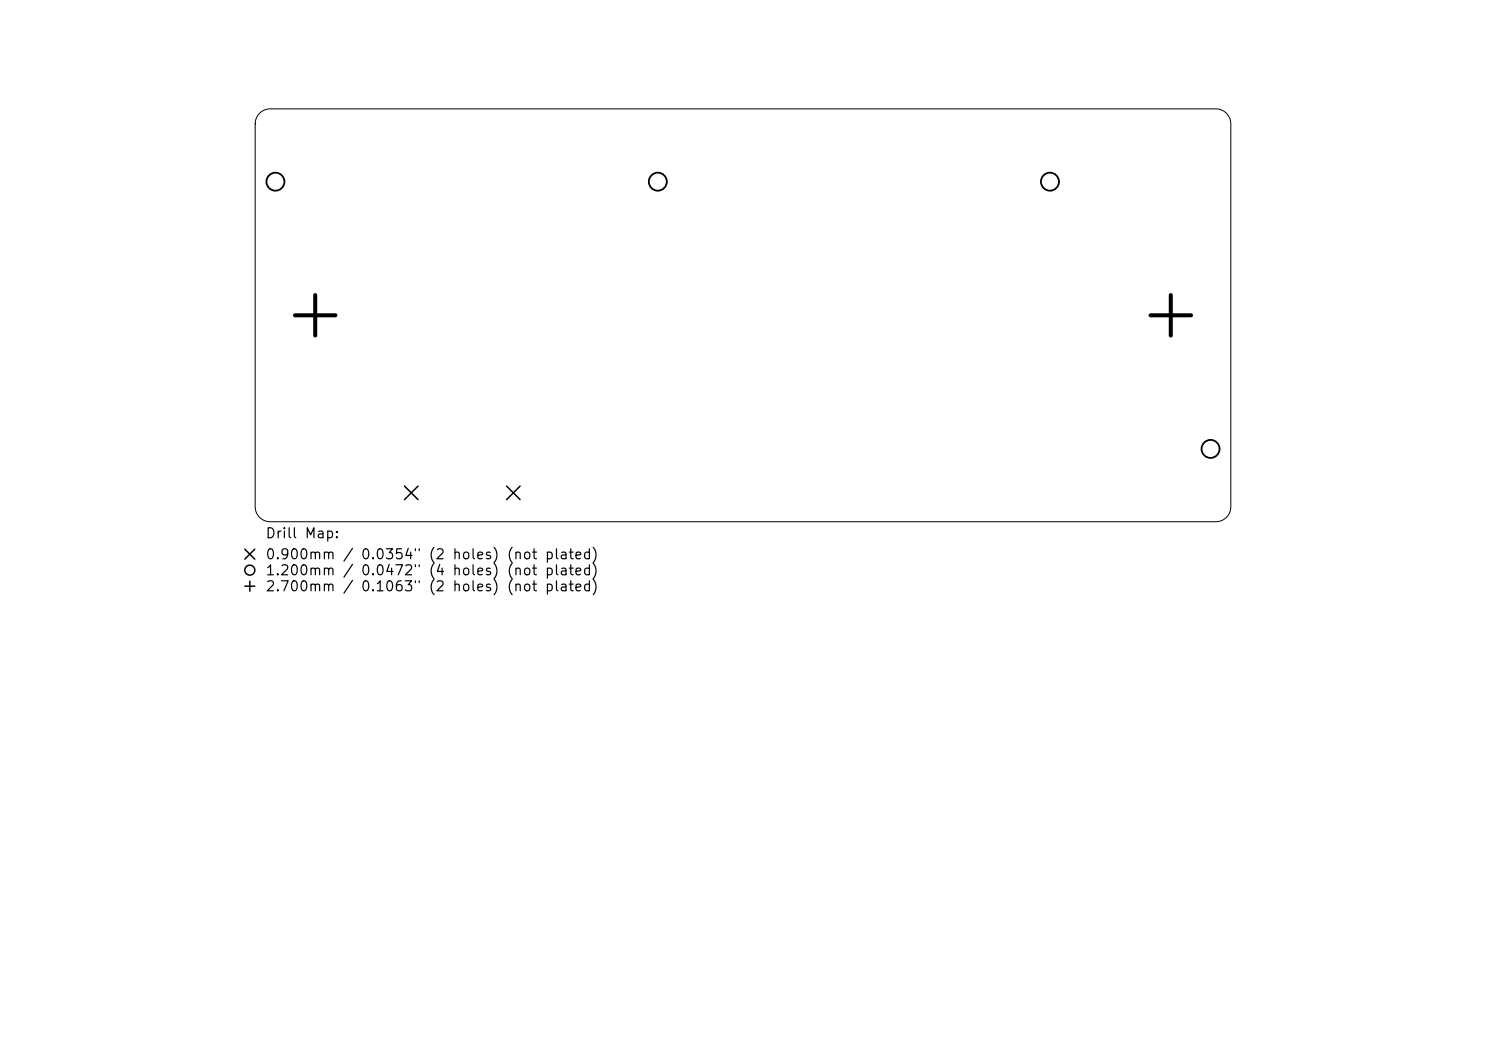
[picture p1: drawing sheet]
<svg xmlns="http://www.w3.org/2000/svg" width="297mm" height="210mm" viewBox="0 0 297 210" stroke-linecap="round" stroke-linejoin="round" font-family="sans-serif">
<defs><g id="words">
<g font-size="2">
<text x="52.9" y="108.1">Drill Map:</text>
<text x="52.9" y="112.3">0.900mm / 0.0354&quot; (2 holes) (not plated)</text>
<text x="52.9" y="115.5">1.200mm / 0.0472&quot; (4 holes) (not plated)</text>
<text x="52.9" y="118.7">2.700mm / 0.1063&quot; (2 holes) (not plated)</text>
</g>
</g></defs>
<path d="M51.9 22.6a3 3 0 0 1 2.1-.8h189a3 3 0 0 1 3 3v76.5a3 3 0 0 1-3 3h-189a3 3 0 0 1-3-3v-76.5a3 3 0 0 1 .9-2.2z" fill="none" stroke="#000" stroke-width=".2"/>
<g fill="none" stroke="#000" stroke-width=".3">
<path d="M80.9 97.1l2.7 2.7M83.6 97.1l-2.7 2.7M101.3 97.1l2.7 2.7M104 97.1l-2.7 2.7M48.9 109.7l2 2M48.9 117.1h2M49.9 116.1v2M50.9 109.7l-2 2"/>
<circle cx="49.9" cy="113.9" r="1"/>
</g>
<g fill="none" stroke="#000" stroke-width=".36">
<circle cx="55.1" cy="36.3" r="1.8"/>
<circle cx="131.5" cy="36.3" r="1.8"/>
<circle cx="209.9" cy="36.3" r="1.8"/>
<circle cx="242" cy="89.7" r="1.8"/>
</g>
<path d="M63 59v8.1M234 59v8.1M59 63h8.1M230 63h8.1" fill="none" stroke="#000" stroke-width=".81"/>
<use href="#words"/>
</svg>
